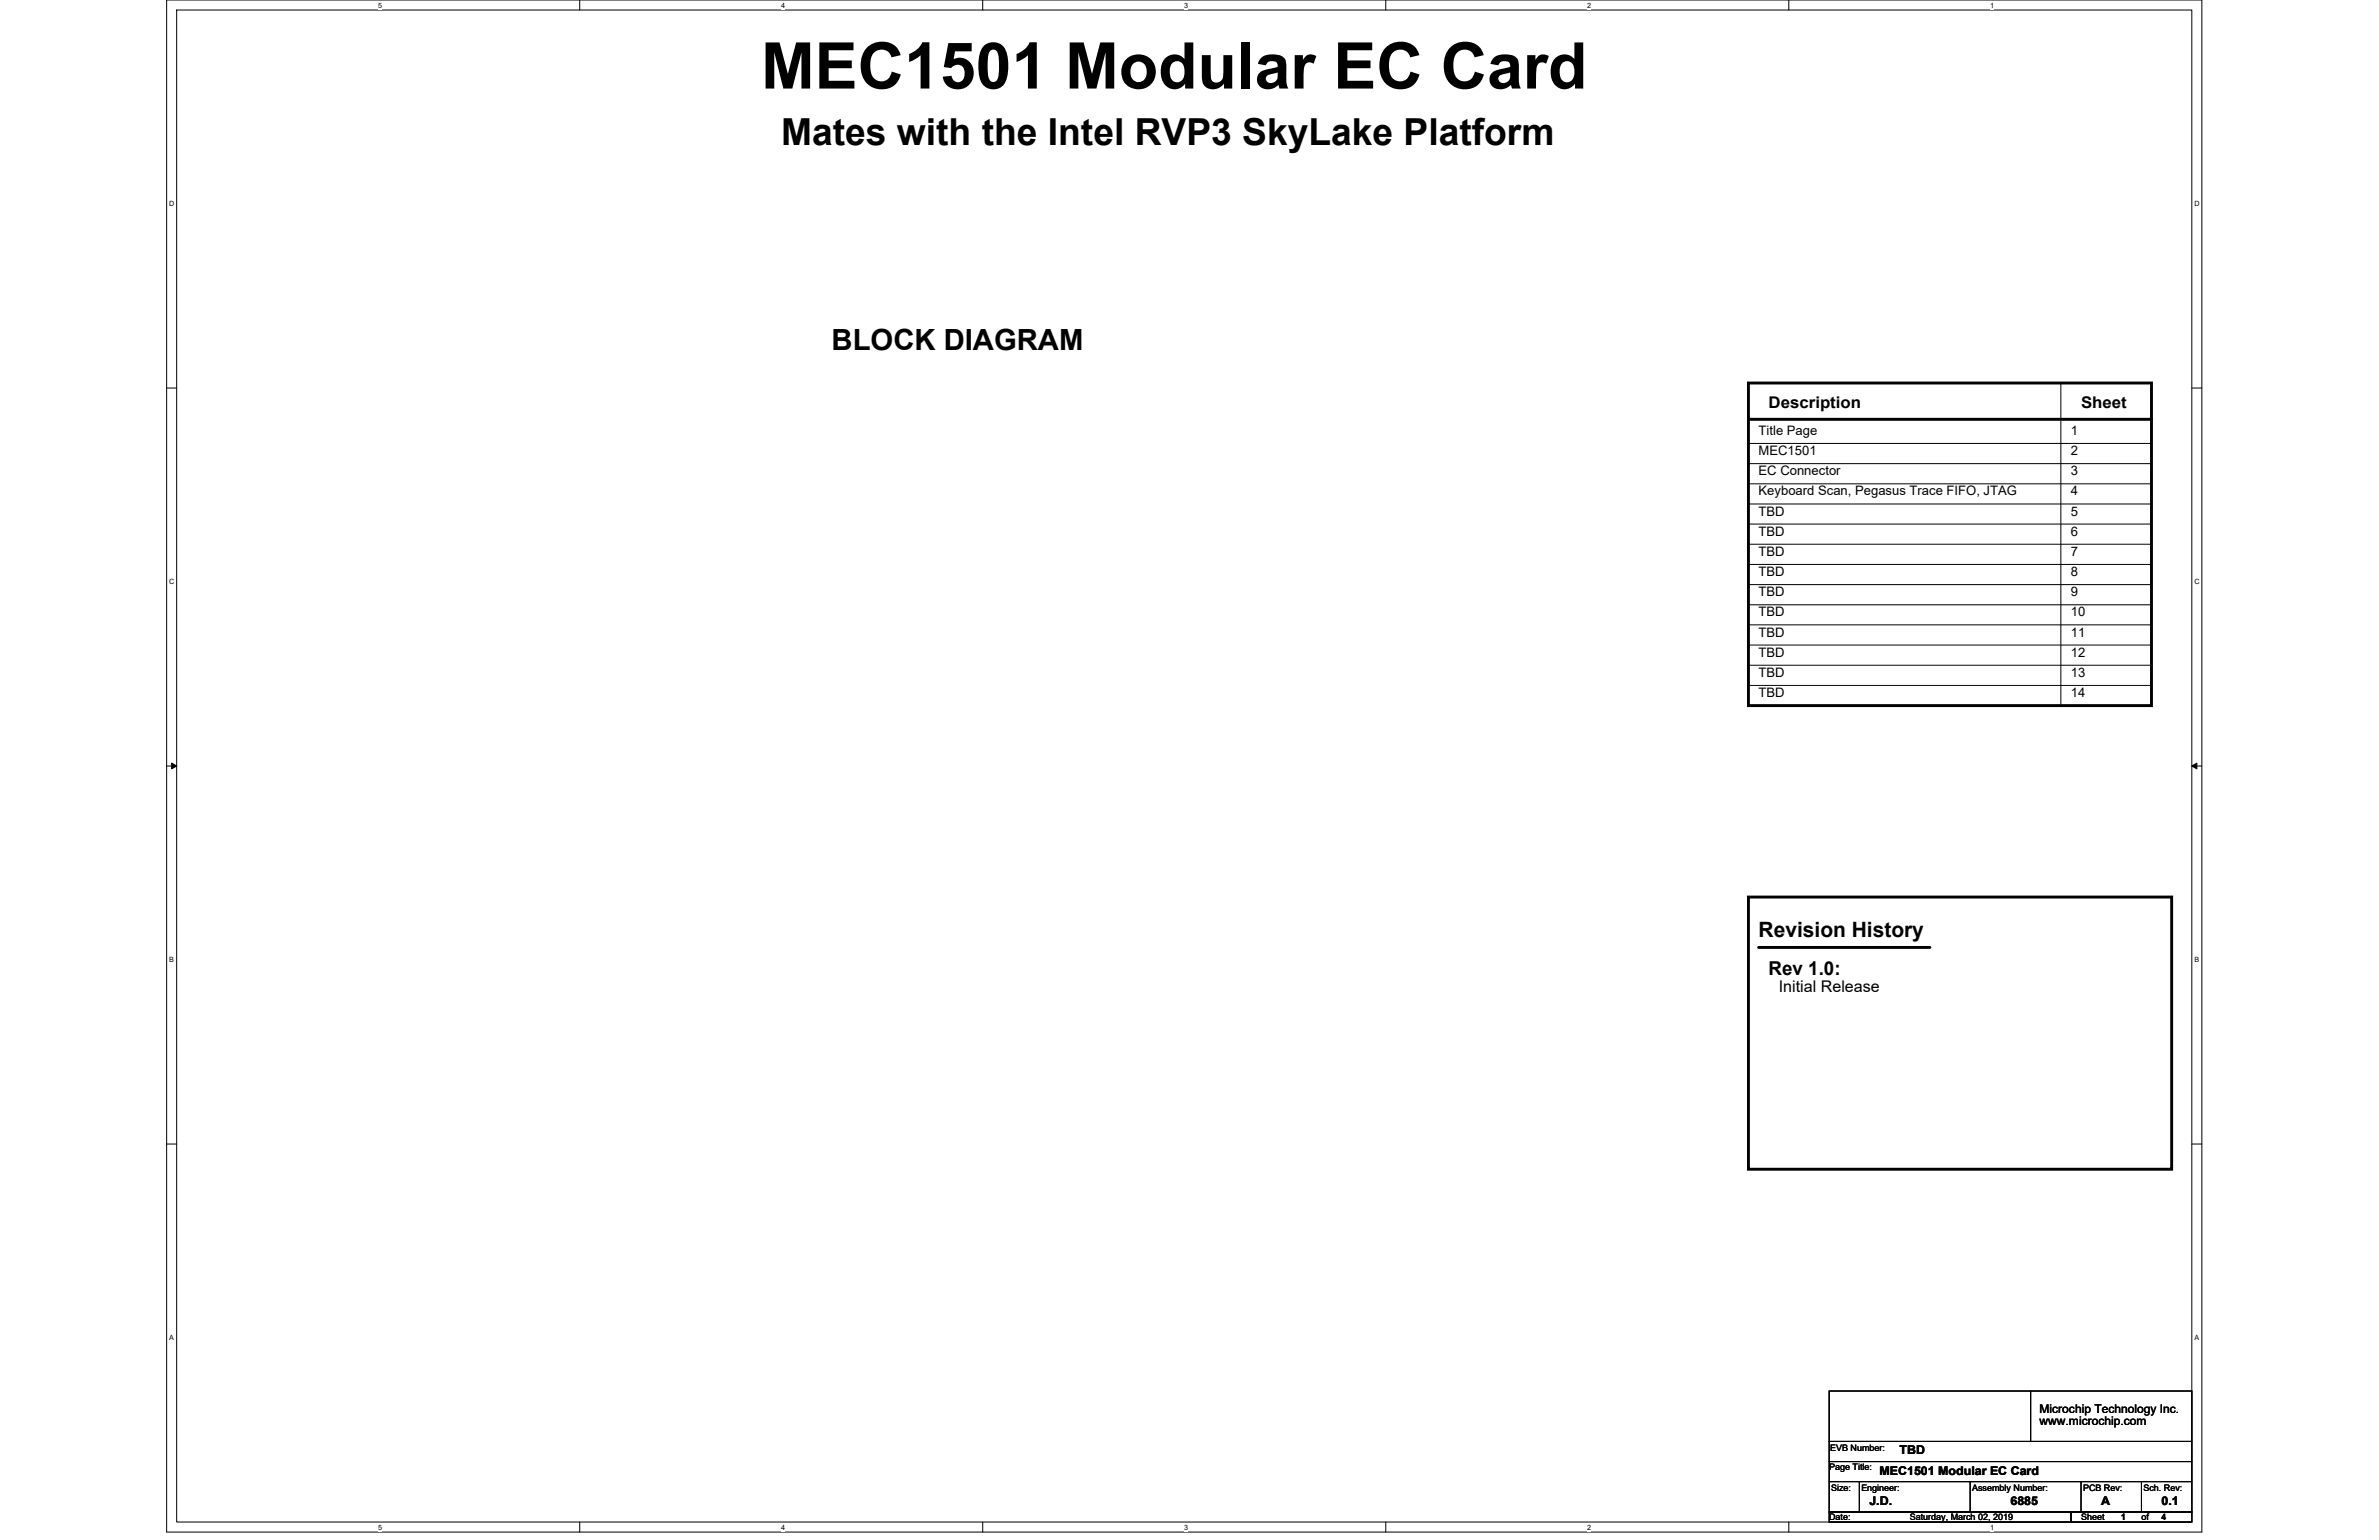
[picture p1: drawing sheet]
<svg xmlns="http://www.w3.org/2000/svg" width="432mm" height="279mm" viewBox="0 0 432 279" stroke-linecap="round" stroke-linejoin="round" font-family="sans-serif">
<defs><g id="words">
<text font-size="11.7" x="138.1" y="16.1">MEC1501 Modular EC Card</text>
<text font-size="6.8" x="141.8" y="26.2">Mates with the Intel RVP3 SkyLake Platform</text>
<text font-size="5.3" x="150.9" y="63.4">BLOCK DIAGRAM</text>
<text font-size="3.8" x="319.2" y="169.9">Revision History</text>
<text font-size="3.5" x="321" y="177">Rev 1.0:</text>
<g font-size="2.9">
<text x="321" y="74">Description</text>
<text x="377.7" y="74">Sheet</text>
<text x="322.9" y="180">Initial Release</text>
</g>
<g font-size="2.4">
<text x="319.2" y="78.9">Title Page</text>
<text x="319.2" y="82.6">MEC1501</text>
<text x="375.9" y="78.9">1</text>
<text x="375.9" y="82.6">2</text>
<text x="319.2" y="89.9">Keyboard Scan, Pegasus Trace FIFO, JTAG</text>
<text x="319.2" y="86.2">EC Connector</text>
<text x="375.9" y="89.9">4</text>
<text x="375.9" y="86.2">3</text>
<text x="319.2" y="93.6">TBD</text>
<text x="375.9" y="93.6">5</text>
<text x="319.2" y="97.2">TBD</text>
<text x="319.2" y="100.9">TBD</text>
<text x="375.9" y="97.2">6</text>
<text x="375.9" y="100.9">7</text>
<text x="319.2" y="104.5">TBD</text>
<text x="375.9" y="104.5">8</text>
<text x="319.2" y="108.2">TBD</text>
<text x="319.2" y="111.8">TBD</text>
<text x="375.9" y="108.2">9</text>
<text x="375.9" y="111.8">10</text>
<text x="319.2" y="115.5">TBD</text>
<text x="319.2" y="119.1">TBD</text>
<text x="375.9" y="115.5">11</text>
<text x="375.9" y="119.1">12</text>
<text x="319.2" y="122.8">TBD</text>
<text x="375.9" y="122.8">13</text>
<text x="319.2" y="126.5">TBD</text>
<text x="375.9" y="126.5">14</text>
</g>
<g font-size="2.2">
<text x="370.2" y="256.3">Microchip Technology Inc.</text>
<text x="344.8" y="263.9">TBD</text>
<text x="370.2" y="258.6">www.microchip.com</text>
<text x="341.1" y="267.5">MEC1501 Modular EC Card</text>
<text x="339.3" y="273">J.D.</text>
<text x="364.9" y="273">6885</text>
<text x="381.4" y="273">A</text>
<text x="392.3" y="273">0.1</text>
</g>
<g font-size="1.6">
<text x="332.2" y="263.2">EVB Number:</text>
<text x="332" y="266.7">Page Title:</text>
<text x="332" y="275.8">Date:</text>
<text x="332.4" y="270.5">Size:</text>
<text x="337.8" y="270.5">Engineer:</text>
<text x="346.6" y="275.8">Saturday, March 02, 2019</text>
<text x="357.9" y="270.5">Assembly Number:</text>
<text x="377.7" y="275.8">Sheet</text>
<text x="378.1" y="270.5">PCB Rev:</text>
<text x="385" y="275.8">1</text>
<text x="388.7" y="275.8">of</text>
<text x="389" y="270.5">Sch. Rev:</text>
<text x="392.3" y="275.8">4</text>
</g>
<g font-size="1.3">
<text x="68.6" y="1.4">5</text>
<text x="141.8" y="1.4">4</text>
<text x="214.9" y="1.4">3</text>
<text x="288.1" y="1.4">2</text>
<text x="361.3" y="1.4">1</text>
<text x="30.7" y="37.3">D</text>
<text x="398.3" y="37.3">D</text>
<text x="30.7" y="105.9">C</text>
<text x="398.3" y="105.9">C</text>
<text x="30.7" y="174.5">B</text>
<text x="398.3" y="174.5">B</text>
<text x="30.7" y="243">A</text>
<text x="398.3" y="243">A</text>
<text x="68.6" y="277.5">5</text>
<text x="141.8" y="277.5">4</text>
<text x="214.9" y="277.5">3</text>
<text x="288.1" y="277.5">2</text>
<text x="361.3" y="277.5">1</text>
</g>
</g></defs>
<path d="M30.2 0h369.4v278h-369.4zM32.1 1.8h365.7v274.3h-365.7z" fill="none" stroke="#000" stroke-width=".18"/>
<g fill="#fff">
<path d="M68.6 .2h.8v1.5h-.8z"/>
<path d="M68.6 276.3h.8v1.5h-.8z"/>
</g>
<path d="M105.2 0v1.8M105.2 276.1v1.9" fill="none" stroke="#000" stroke-width=".18"/>
<g fill="#fff">
<path d="M141.8 .2h.7v1.5h-.7z"/>
<path d="M141.8 276.3h.7v1.5h-.7z"/>
</g>
<path d="M178.4 0v1.8M178.4 276.1v1.9" fill="none" stroke="#000" stroke-width=".18"/>
<g fill="#fff">
<path d="M214.9 .2h.8v1.5h-.8z"/>
<path d="M214.9 276.3h.8v1.5h-.8z"/>
</g>
<path d="M251.5 0v1.8M251.5 276.1v1.9" fill="none" stroke="#000" stroke-width=".18"/>
<g fill="#fff">
<path d="M288.1 .2h.7v1.5h-.7z"/>
<path d="M288.1 276.3h.7v1.5h-.7z"/>
</g>
<path d="M324.7 0v1.8M324.7 276.1v1.9" fill="none" stroke="#000" stroke-width=".18"/>
<g fill="#fff">
<path d="M361.3 .2h.7v1.5h-.7z"/>
<path d="M361.3 276.3h.7v1.5h-.7z"/>
<path d="M30.7 36.1h1v1.5h-1z"/>
<path d="M398.3 36.1h.9v1.5h-.9z"/>
<path d="M30.7 104.7h1v1.5h-1z"/>
<path d="M398.3 104.7h.9v1.5h-.9z"/>
</g>
<path d="M30.2 70.4h1.9M397.8 70.4h1.8" fill="none" stroke="#000" stroke-width=".18"/>
<g fill="#fff">
<path d="M30.7 173.3h.9v1.4h-.9z"/>
<path d="M398.3 173.3h.9v1.4h-.9z"/>
</g>
<path d="M30.2 139h1.9M397.8 139h1.8" fill="none" stroke="#000" stroke-width=".18"/>
<path d="M31.2 138.5l.9 .5-.9 .5zM397.8 139l.9-.5v1z" fill="#000" stroke="#000" stroke-width=".18"/>
<g fill="#fff">
<path d="M30.7 241.9h.9v1.4h-.9z"/>
<path d="M398.3 241.9h.9v1.4h-.9z"/>
</g>
<g fill="none" stroke="#000" stroke-width=".18">
<path d="M374.1 69.5v58.5M317.4 80.5h73.1M317.4 84.1h73.1M317.4 87.8h73.1M317.4 91.4h73.1M317.4 95.1h73.1M317.4 98.7h73.1M317.4 102.4h73.1M317.4 106.1h73.1M317.4 109.7h73.1M317.4 113.4h73.1M317.4 117h73.1"/>
<path d="M317.4 120.7h73.1M317.4 124.4h73.1M30.2 207.6h1.9M397.8 207.6h1.8M332 252.4h65.8v21.9h-65.8zM368.6 252.4v9.1M332 274.3h43.9v1.8h-43.9zM332 268.8h65.8M332 265.2h65.8M332 261.5h65.8M337.5 268.8v5.5M357.6 268.8v5.5"/>
<path d="M375.9 274.3h21.9v1.8h-21.9zM377.7 268.8v5.5M388.7 268.8v5.5"/>
</g>
<path d="M317.4 69.5h73.1v58.5h-73.1zM317.4 76.1h73.1M317.4 162.8h76.8v49.3h-76.8zM319.2 171.9h31.1" fill="none" stroke="#000" stroke-width=".53"/>
<use href="#words"/>
</svg>
